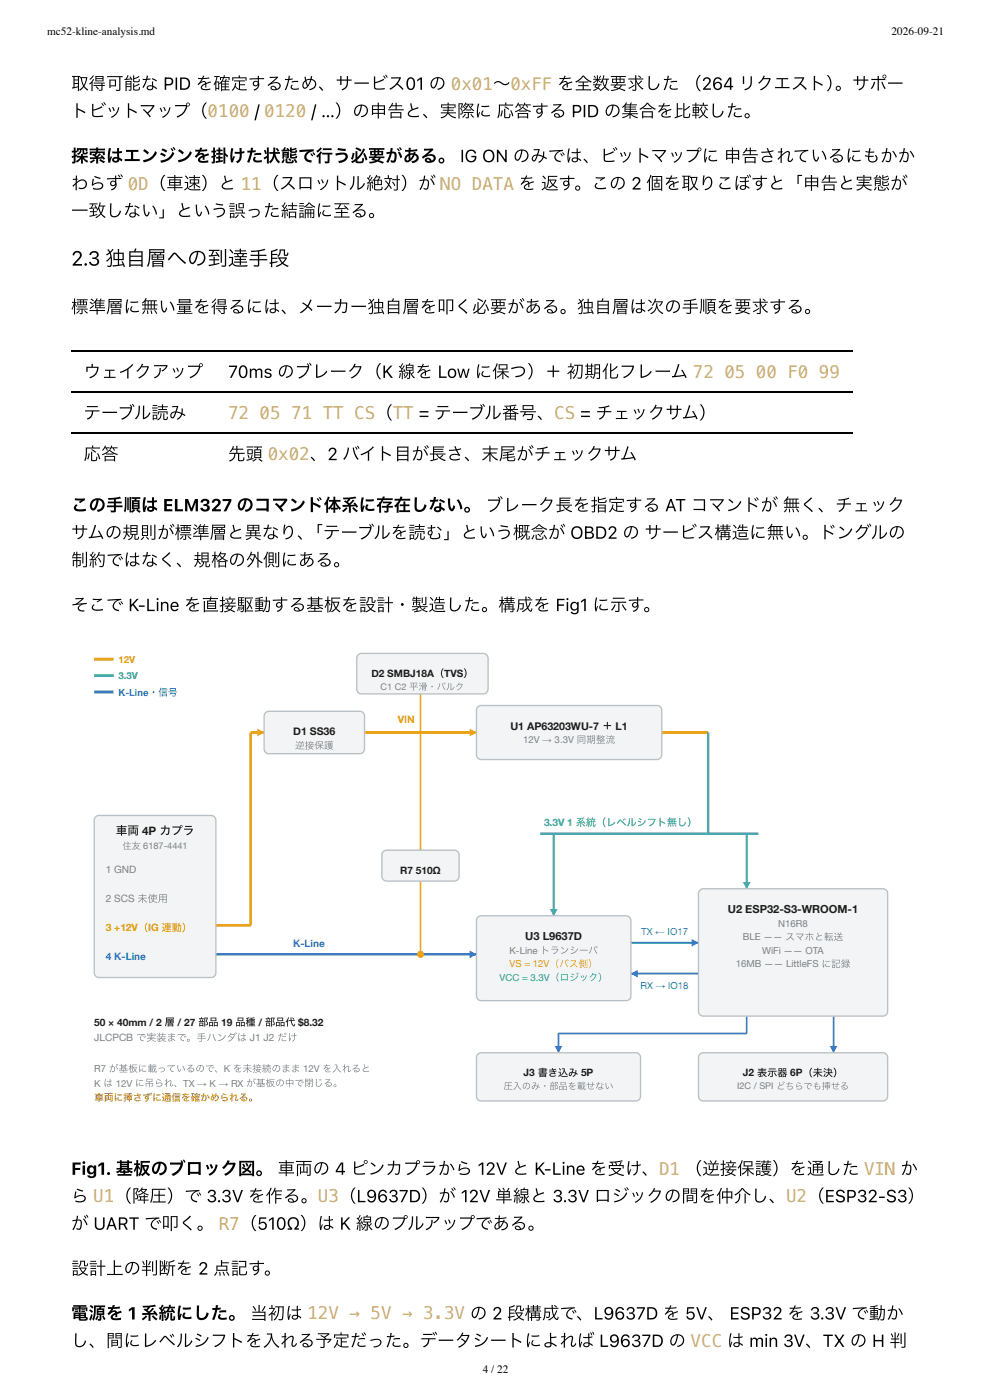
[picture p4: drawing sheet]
<svg xmlns="http://www.w3.org/2000/svg" width="210mm" height="297mm" viewBox="0 0 210 297" stroke-linecap="round" stroke-linejoin="round" font-family="sans-serif">
<defs><g id="words">
<text font-size="4.3" x="15.1" y="56.4">2.3 独自 層への到達手段</text>
<g font-size="3.7">
<text x="15.1" y="19.1">取得可能な PID を確定するため、サービス01 の 0x01〜0xFF を全数要求した （264 リクエスト）</text>
<text x="177.1" y="19.1">。サポー</text>
<text x="15.1" y="24.9">トビットマップ（0100 / 0120 / …）の申告と、実際に 応答する PID の集合を比較した。</text>
<text x="15.1" y="34.4">探索はエンジンを掛けた状態で行う必要がある。 IG ON のみでは、ビットマップに 申告されているにもかか</text>
<text x="15.1" y="40.2">わらず 0D（車速）と 11（スロットル絶対）が NO DATA を 返す。この 2 個を取りこぼすと「申告と実態が</text>
<text x="15.1" y="46">一致しない」という誤った結論に至る。</text>
<text x="15.1" y="66.4">標準層に無い量を得るには、メーカー独自 層を叩く必要がある。独自 層は次の手順を要求する。</text>
<text x="17.7" y="80.2">ウェイクアップ</text>
<text x="48.4" y="80.2">70ms のブレーク（K 線を Low に保つ）＋ 初期化フレーム 72 05 00 F0 99</text>
<text x="17.7" y="88.9">テーブル読み</text>
<text x="17.7" y="97.6">応答</text>
<text x="48.4" y="97.6">先頭 0x02、2 バイト目 が長さ、末尾がチェックサム</text>
<text x="15.1" y="108.5">この手順は ELM327 のコマンド体系に存在しない。 ブレーク長を指定する AT コマンドが 無く、チェック</text>
<text x="15.1" y="114.3">サムの規則が標準層と異なり、</text>
<text x="64.8" y="114.3">「テーブルを読む」という概念が OBD2 の サービス構造に無い。ドングルの</text>
<text x="15.1" y="120.1">制約ではなく、規格の外側にある。</text>
<text x="15.1" y="129.6">そこで K-Line を直接駆動する基板を設計・製造した。構成を Fig1 に示す。</text>
<text x="15.1" y="249.2">Fig1. 基板のブロック図。 車両の 4 ピンカプラから 12V と K-Line を受け、D1 （逆接保護）を通した VIN か</text>
<text x="15.1" y="255.1">ら U1（降圧）で 3.3V を作る。U3（L9637D）が 12V 単線と 3.3V ロジックの間を仲介し、U2（ESP32-S3）</text>
<text x="15.1" y="260.9">が UART で叩く。 R7（510Ω）は K 線のプルアップである。</text>
<text x="15.1" y="270.4">設計上の判断を 2 点記す。</text>
<text x="15.1" y="279.9">電源を 1 系統にした。 当初は 12V → 5V → 3.3V の 2 段構成で、L9637D を 5V、 ESP32 を 3.3V で動か</text>
<text x="15.1" y="285.8">し、間にレベルシフトを入れる予定だった。データシートによれば L9637D の VCC は min 3V、TX の H 判</text>
</g>
<text font-size="3.7" fill="#c9ae75" x="48.4" y="88.9">72 05 71 TT CS（TT = テーブル番号、CS = チェックサム）</text>
<text font-size="2.5" fill="#1c1c1c" x="24.6" y="177.1">⾞両 4P カプラ</text>
<g font-size="2.4">
<text x="10" y="7.4">mc52-kline-analysis.md</text>
<text x="189.1" y="7.4">2026-09-21</text>
<text x="102.4" y="291.3">4 / 22</text>
</g>
<g font-size="2.4" fill="#1c1c1c">
<text x="154.4" y="193.8">U2 ESP32-S3-WROOM-1</text>
<text x="111.4" y="199.5">U3 L9637D</text>
</g>
<g font-size="2.3" fill="#1c1c1c">
<text x="108.3" y="154.8">U1 AP63203WU-7 ＋ L1</text>
<text x="62.2" y="156">D1 SS36</text>
</g>
<g font-size="2.1" fill="#1c1c1c">
<text x="78.8" y="143.6">D2 SMBJ18A（TVS）</text>
<text x="84.9" y="185.4">R7</text>
<text x="88.2" y="185.4">5</text>
<text x="89.4" y="185.4">10Ω</text>
<text x="20" y="217.6">50 × 40mm / 2 層 / 27 部品 19 品種 / 部品代 $8.32</text>
<text x="111.1" y="228.4">J3 書き込み 5P</text>
<text x="157.6" y="228.4">J2 表⽰器 6P（未決）</text>
</g>
<g font-size="2.1" fill="#eda100">
<text x="84.4" y="153.4">VIN</text>
<text x="22.4" y="197.6">3 +12V（IG 連動）</text>
</g>
<text font-size="2.1" fill="#1baf7a" x="115.4" y="175.2">3.3V 1 系統（レベルシフト無し）</text>
<g font-size="2.1" fill="#767f89">
<text x="22.4" y="185.3">1 GND</text>
<text x="22.4" y="191.4">2 SCS 未使⽤</text>
<text x="20" y="220.9">JLCPCB で実装まで。⼿ハンダは J1 J2 だけ</text>
</g>
<g font-size="2.1" fill="#2a78d6">
<text x="22.4" y="203.7">4 K-Line</text>
<text x="62.2" y="200.8">K-Line</text>
</g>
<g font-size="2" fill="#eda100">
<text x="25.1" y="140.7">12V</text>
<text x="108.1" y="205.2">VS = 12V（バス側）</text>
</g>
<g font-size="2" fill="#1baf7a">
<text x="25.1" y="144.1">3.3V</text>
<text x="106" y="208.1">VCC = 3.3V（ロジック）</text>
</g>
<g font-size="2" fill="#2a78d6">
<text x="25.1" y="147.6">K-Line・信号</text>
<text x="136" y="198.4">TX ← IO17</text>
<text x="135.9" y="209.8">RX → IO18</text>
</g>
<g font-size="2" fill="#767f89">
<text x="62.6" y="158.9">逆接保護</text>
<text x="111" y="157.7">12V → 3.3V 同期整流</text>
<text x="165.1" y="196.6">N16R8</text>
<text x="108.1" y="202.4">K-Line トランシーバ</text>
<text x="157.6" y="199.5">BLE —— スマホと転送</text>
<text x="161.7" y="202.4">WiFi —— OTA</text>
<text x="156.1" y="205.2">16MB —— LittleFS に記録</text>
<text x="20" y="227.4">R7 が基板に載っているので、K を未接続のまま 12V を⼊れると</text>
<text x="20" y="230.5">K は 12V に吊られ、TX → K → RX が基板の中で閉じる。</text>
</g>
<text font-size="2" fill="#c2410c" x="20" y="233.6">⾞両に挿さずに通信を確かめられる。</text>
<g font-size="1.9" fill="#767f89">
<text x="80.7" y="146.4">C1 C2 平滑・バルク</text>
<text x="26" y="180.2">住友 6187-4441</text>
<text x="106.8" y="231.1">圧⼊のみ・部品を載せない</text>
<text x="156.4" y="231.1">I2C / SPI どちらでも挿せる</text>
</g>
</g></defs>
<path d="M15.1 74.5h165.9M15.1 83.2h165.9M15.1 91.9h165.9" fill="none" stroke="#000" stroke-width=".26"/>
<path d="M15.1 134.9h180.2v104.8h-180.2z" fill="#fff"/>
<path d="M56 155.4h-2.8v40.9h-7.4" fill="none" stroke="#eda100" stroke-width=".53"/>
<path d="M54.6 154.6l1.4 .8-1.4 .8z" fill="#eda100"/>
<path d="M77.3 155.4h23.8" fill="none" stroke="#eda100" stroke-width=".53"/>
<path d="M99.6 154.6l1.5 .8-1.5 .8z" fill="#eda100"/>
<path d="M89.2 147.2v55.3" fill="none" stroke="#eda100" stroke-width=".33"/>
<path d="M140.4 155.4h9.8" fill="none" stroke="#eda100" stroke-width=".53"/>
<path d="M150.2 155.4v21.5M114.6 176.9h46.3" fill="none" stroke="#1baf7a" stroke-width=".49"/>
<path d="M117.5 176.9v17.4" fill="none" stroke="#1baf7a" stroke-width=".41"/>
<path d="M116.6 192.9h1.7l-.8 1.4z" fill="#1baf7a"/>
<path d="M158.4 176.9v11.7" fill="none" stroke="#1baf7a" stroke-width=".41"/>
<path d="M157.6 187.1h1.6l-.8 1.5z" fill="#1baf7a"/>
<path d="M45.8 202.5h55.3" fill="none" stroke="#2a78d6" stroke-width=".53"/>
<path d="M99.6 201.6l1.5 .9-1.5 .8z" fill="#2a78d6"/>
<circle cx="89.2" cy="202.5" r=".74" fill="#eda100"/>
<path d="M133.8 200h14.4" fill="none" stroke="#2a78d6" stroke-width=".41"/>
<path d="M146.7 199.2l1.5 .8-1.5 .8z" fill="#2a78d6"/>
<path d="M133.8 206.6h14.4" fill="none" stroke="#2a78d6" stroke-width=".41"/>
<path d="M133.8 206.6l1.5-.9v1.7z" fill="#2a78d6"/>
<path d="M158.4 215.6v3.6h-39.9v4.1" fill="none" stroke="#2a78d6" stroke-width=".37"/>
<path d="M117.7 221.9h1.6l-.8 1.4z" fill="#2a78d6"/>
<path d="M176.8 215.6v7.7" fill="none" stroke="#2a78d6" stroke-width=".37"/>
<path d="M176 221.9h1.7l-.9 1.4z" fill="#2a78d6"/>
<path d="M20.3 173.3l.7-.3h23.8a1.02 1.02 0 0 1 1 1v32.4a1.02 1.02 0 0 1-1 1h-23.8a1.02 1.02 0 0 1-1-1v-32.4z" fill="#f2f4f6"/>
<path d="M20.3 173.3l.7-.3h23.8a1.02 1.02 0 0 1 1 1v32.4a1.02 1.02 0 0 1-1 1h-23.8a1.02 1.02 0 0 1-1-1v-32.4z" fill="none" stroke="#b8c0c8" stroke-width=".29"/>
<path d="M56.3 151.2l.8-.3h19.2a1.02 1.02 0 0 1 1 1v7a1.02 1.02 0 0 1-1 1h-19.2a1.02 1.02 0 0 1-1.1-1v-7z" fill="#f2f4f6"/>
<path d="M56.3 151.2l.8-.3h19.2a1.02 1.02 0 0 1 1 1v7a1.02 1.02 0 0 1-1 1h-19.2a1.02 1.02 0 0 1-1.1-1v-7z" fill="none" stroke="#b8c0c8" stroke-width=".29"/>
<path d="M76 138.9l.7-.3h25.8a1.02 1.02 0 0 1 1 1v6.6a1.02 1.02 0 0 1-1 1h-25.8a1.02 1.02 0 0 1-1-1v-6.6z" fill="#f2f4f6"/>
<path d="M76 138.9l.7-.3h25.8a1.02 1.02 0 0 1 1 1v6.6a1.02 1.02 0 0 1-1 1h-25.8a1.02 1.02 0 0 1-1-1v-6.6z" fill="none" stroke="#b8c0c8" stroke-width=".29"/>
<path d="M101.4 150l.7-.3h37.3a1.02 1.02 0 0 1 1 1v9.4a1.02 1.02 0 0 1-1 1h-37.3a1.02 1.02 0 0 1-1-1v-9.4z" fill="#f2f4f6"/>
<path d="M101.4 150l.7-.3h37.3a1.02 1.02 0 0 1 1 1v9.4a1.02 1.02 0 0 1-1 1h-37.3a1.02 1.02 0 0 1-1-1v-9.4z" fill="none" stroke="#b8c0c8" stroke-width=".29"/>
<path d="M81.3 180.7l.7-.3h14.4a1.02 1.02 0 0 1 1 1v4.5a1.02 1.02 0 0 1-1 1h-14.4a1.02 1.02 0 0 1-1-1v-4.5z" fill="#f2f4f6"/>
<path d="M81.3 180.7l.7-.3h14.4a1.02 1.02 0 0 1 1 1v4.5a1.02 1.02 0 0 1-1 1h-14.4a1.02 1.02 0 0 1-1-1v-4.5z" fill="none" stroke="#b8c0c8" stroke-width=".29"/>
<path d="M101.4 194.6l.7-.3h30.7a1.02 1.02 0 0 1 1 1v16a1.02 1.02 0 0 1-1 1h-30.7a1.02 1.02 0 0 1-1-1v-16z" fill="#f2f4f6"/>
<path d="M101.4 194.6l.7-.3h30.7a1.02 1.02 0 0 1 1 1v16a1.02 1.02 0 0 1-1 1h-30.7a1.02 1.02 0 0 1-1-1v-16z" fill="none" stroke="#b8c0c8" stroke-width=".29"/>
<path d="M148.5 188.9l.7-.3h38.1a1.02 1.02 0 0 1 1 1v24.9a1.02 1.02 0 0 1-1 1.1h-38.1a1.02 1.02 0 0 1-1-1.1v-24.9z" fill="#f2f4f6"/>
<path d="M148.5 188.9l.7-.3h38.1a1.02 1.02 0 0 1 1 1v24.9a1.02 1.02 0 0 1-1 1.1h-38.1a1.02 1.02 0 0 1-1-1.1v-24.9z" fill="none" stroke="#b8c0c8" stroke-width=".29"/>
<path d="M101.4 223.6l.7-.3h32.8a1.02 1.02 0 0 1 1 1.1v8.1a1.02 1.02 0 0 1-1 1.1h-32.8a1.02 1.02 0 0 1-1-1.1v-8.1z" fill="#f2f4f6"/>
<path d="M101.4 223.6l.7-.3h32.8a1.02 1.02 0 0 1 1 1.1v8.1a1.02 1.02 0 0 1-1 1.1h-32.8a1.02 1.02 0 0 1-1-1.1v-8.1z" fill="none" stroke="#b8c0c8" stroke-width=".29"/>
<path d="M148.5 223.6l.7-.3h38.1a1.02 1.02 0 0 1 1 1.1v8.1a1.02 1.02 0 0 1-1 1.1h-38.1a1.02 1.02 0 0 1-1-1.1v-8.1z" fill="#f2f4f6"/>
<path d="M148.5 223.6l.7-.3h38.1a1.02 1.02 0 0 1 1 1.1v8.1a1.02 1.02 0 0 1-1 1.1h-38.1a1.02 1.02 0 0 1-1-1.1v-8.1z" fill="none" stroke="#b8c0c8" stroke-width=".29"/>
<path d="M20 139.8h4.1" fill="none" stroke="#eda100" stroke-width=".61" stroke-linecap="butt"/>
<path d="M20 143.3h4.1" fill="none" stroke="#1baf7a" stroke-width=".61" stroke-linecap="butt"/>
<path d="M20 146.8h4.1" fill="none" stroke="#2a78d6" stroke-width=".61" stroke-linecap="butt"/>
<use href="#words"/>
</svg>
